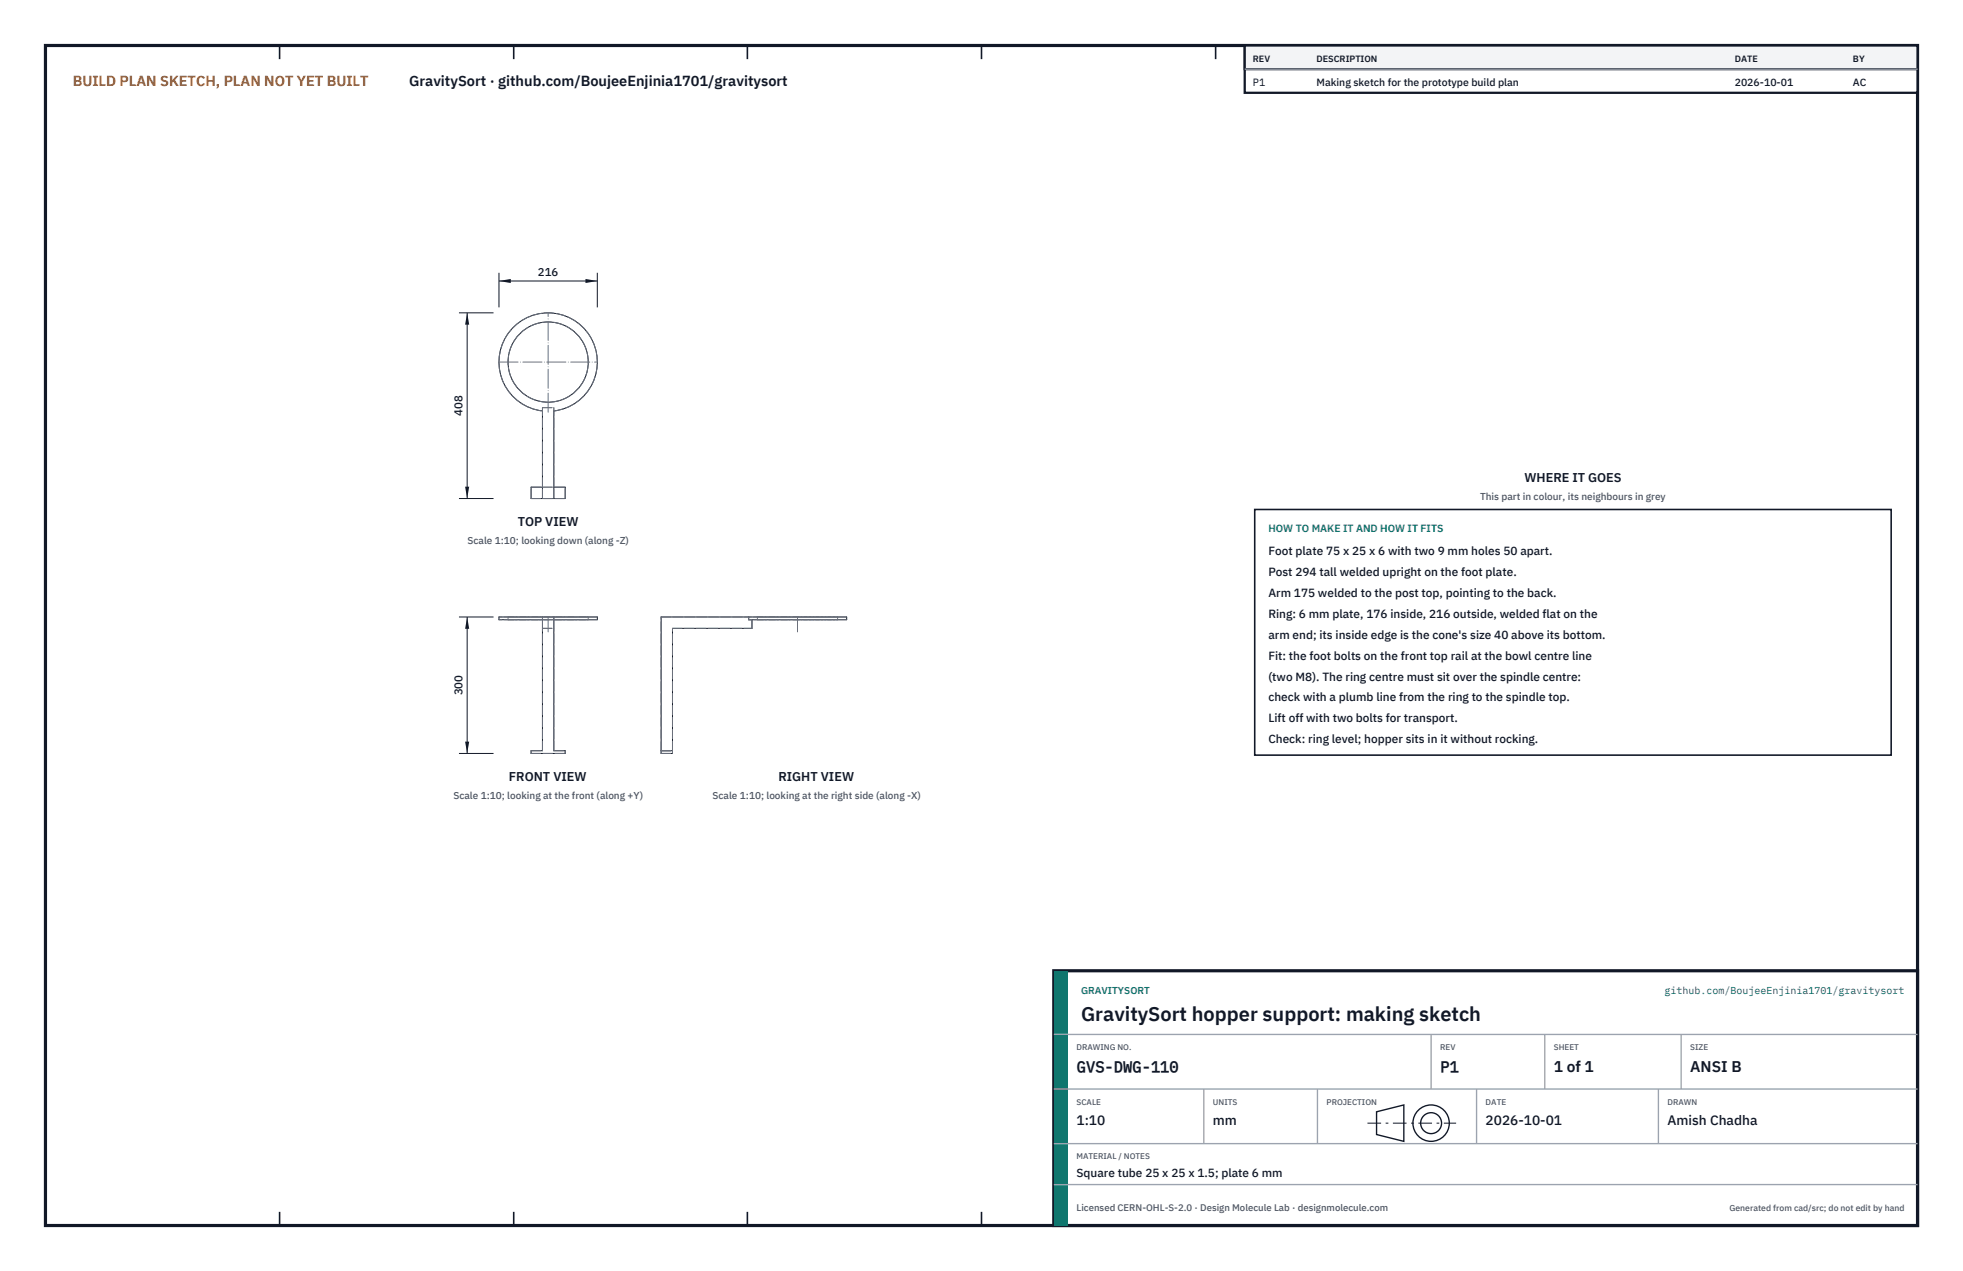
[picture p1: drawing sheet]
<svg xmlns="http://www.w3.org/2000/svg" width="432mm" height="279mm" viewBox="0 0 432 279" stroke-linecap="round" stroke-linejoin="round" font-family="sans-serif">
<defs><g id="words">
<text font-size="4.4" fill="#111827" x="237.8" y="224.4">GravitySort hopper support: making sketch</text>
<g font-size="3.4" fill="#111827">
<text x="236.8" y="235.6">GVS-DWG-110</text>
<text x="316.8" y="235.6">P1</text>
<text x="341.8" y="235.6">1 of 1</text>
<text x="371.8" y="235.6">ANSI B</text>
</g>
<text font-size="3.2" fill="#b45309" x="16" y="19">BUILD PLAN SKETCH, PLAN NOT YET BUILT</text>
<text font-size="3.2" fill="#111827" x="90" y="19">GravitySort · github.com/BoujeeEnjinia1701/gravitysort</text>
<g font-size="3" fill="#111827">
<text x="236.8" y="247.2">1:10</text>
<text x="266.8" y="247.2">mm</text>
<text x="326.8" y="247.2">2026-10-01</text>
<text x="366.8" y="247.2">Amish Chadha</text>
</g>
<g font-size="2.8" fill="#111827">
<text x="335.3" y="106">WHERE IT GOES</text>
<text x="113.9" y="115.6">TOP VIEW</text>
<text x="112" y="171.6">FRONT VIEW</text>
<text x="171.2" y="171.6">RIGHT VIEW</text>
</g>
<g font-size="2.6" fill="#111827">
<text x="279" y="122">Foot plate 75 x 25 x 6 with two 9 mm holes 50 apart.</text>
<text x="279" y="126.6">Post 294 tall welded upright on the foot plate.</text>
<text x="279" y="131.2">Arm 175 welded to the post top, pointing to the back.</text>
<text x="279" y="135.8">Ring: 6 mm plate, 176 inside, 216 outside, welded flat on the</text>
<text x="279" y="140.4">arm end; its inside edge is the cone's size 40 above its bottom.</text>
<text x="279" y="145">Fit: the foot bolts on the front top rail at the bowl centre line</text>
<text x="279" y="149.6">(two M8). The ring centre must sit over the spindle centre:</text>
<text x="279" y="154.2">check with a plumb line from the ring to the spindle top.</text>
<text x="279" y="158.8">Lift off with two bolts for transport.</text>
<text x="279" y="163.4">Check: ring level; hopper sits in it without rocking.</text>
<text x="236.8" y="258.8">Square tube 25 x 25 x 1.5; plate 6 mm</text>
</g>
<g font-size="2.5" fill="#111827">
<text x="118.3" y="60.8">216</text>
<text x="101.8" y="91.4" transform="rotate(-90 101.8 91.4)">408</text>
<text x="101.8" y="152.9" transform="rotate(-90 101.8 152.9)">300</text>
</g>
<g font-size="2.3" fill="#111827">
<text x="275.6" y="18.8">P1</text>
<text x="289.6" y="18.8">Making sketch for the prototype build plan</text>
<text x="381.6" y="18.8">2026-10-01</text>
<text x="407.6" y="18.8">AC</text>
</g>
<text font-size="2.3" fill="#0f766e" x="279" y="117">HOW TO MAKE IT AND HOW IT FITS</text>
<g font-size="2.2" fill="#4b5563">
<text x="325.6" y="110">This part in colour, its neighbours in grey</text>
<text x="102.8" y="119.6">Scale 1:10; looking down (along -Z)</text>
<text x="99.7" y="175.6">Scale 1:10; looking at the front (along +Y)</text>
<text x="156.7" y="175.6">Scale 1:10; looking at the right side (along -X)</text>
</g>
<g font-size="2.2" fill="#0f766e">
<text x="237.8" y="218.4">GRAVITYSORT</text>
<text x="366.2" y="218.4">github.com/BoujeeEnjinia1701/gravitysort</text>
</g>
<text font-size="2.1" fill="#4b5563" x="236.8" y="266.2">Licensed CERN-OHL-S-2.0 · Design Molecule Lab · designmolecule.com</text>
<g font-size="2" fill="#111827">
<text x="275.6" y="13.6">REV</text>
<text x="289.6" y="13.6">DESCRIPTION</text>
<text x="381.6" y="13.6">DATE</text>
<text x="407.6" y="13.6">BY</text>
</g>
<text font-size="1.9" fill="#4b5563" x="380.4" y="266.2">Generated from cad/src; do not edit by hand</text>
<g font-size="1.8" fill="#4b5563">
<text x="236.8" y="230.8">DRAWING NO.</text>
<text x="316.8" y="230.8">REV</text>
<text x="341.8" y="230.8">SHEET</text>
<text x="371.8" y="230.8">SIZE</text>
<text x="236.8" y="242.8">SCALE</text>
<text x="266.8" y="242.8">UNITS</text>
<text x="291.8" y="242.8">PROJECTION</text>
<text x="326.8" y="242.8">DATE</text>
<text x="366.8" y="242.8">DRAWN</text>
<text x="236.8" y="254.8">MATERIAL / NOTES</text>
</g>
</g></defs>
<path d="M10 10h411.8v259.4h-411.8z" fill="none" stroke="#111827" stroke-width=".7" stroke-linecap="butt"/>
<g fill="none" stroke="#111827" stroke-width=".35">
<path d="M61.5 10v3M113 10v3M164.4 10v3M215.9 10v3M267.4 10v3M318.9 10v3M370.3 10v3M61.5 266.4v3M113 266.4v3M164.4 266.4v3M215.9 266.4v3M267.4 266.4v3"/>
<path d="M318.9 266.4v3M370.3 266.4v3"/>
</g>
<g fill="none" stroke="#111727" stroke-width=".22">
<path d="M119.3 109.6v-19.3a10.8 10.8 0 0 1-7.9-16.5 10.8 10.8 0 0 1 18.3 0 10.8 10.8 0 0 1-7.9 16.5v19.3M119.3 107.1h-2.5v2.5h7.5v-2.5h-2.5M119.3 135.6v29.4h-2.5v.6h7.5v-.6h-2.5v-29.4M119.3 136.2h-9.5v-.6h21.6v.6h-9.6M164.7 135.6v.6h21.5v-.6h-40.8v30h2.5v-27.5h17.5v-1.9M145.4 165h2.5"/>
<circle cx="120.6" cy="79.6" r="8.8"/>
</g>
<g fill="none" stroke="#6a7180" stroke-width=".22" stroke-dasharray="2.1 .5">
<path d="M119.3 89.6h2.5M119.3 89.6v.7M121.8 89.6v.7M121.8 90.3a10.8 10.8 0 0 0 7.9-16.5 10.8 10.8 0 0 0-18.3 0 10.8 10.8 0 0 0 7.9 16.5M116.8 109.6v-2.5M116.8 107.1h7.5M116.8 109.6h7.5M119.3 107.1v-17.5M119.3 107.1h2.5M119.3 109.6v-2.5M121.8 109.6v-2.5M121.8 107.1v-17.5"/>
<path d="M124.3 109.6v-2.5M111.8 136.2h17.6M111.8 135.6h17.6M111.8 136.2v-.6M119.3 138.1h2.5M119.3 136.2v-.6M119.3 138.1v-1.9M119.3 136.2h2.5M121.8 136.2v-.6M121.8 138.1v-1.9M129.4 136.2h-17.6M129.4 135.6h-17.6"/>
<path d="M129.4 136.2v-.6M131.4 136.2h-21.6M131.4 135.6h-21.6M145.4 135.6h19.3M147.9 138.1h17.5M164.7 136.2v-.6M165.4 136.2h-.7M165.4 138.1v-1.9M166.6 136.2h8.8M166.6 135.6h8.8M166.6 136.2v-.6M175.4 136.2h8.8"/>
<path d="M175.4 135.6h8.8M184.2 136.2h-17.6M184.2 135.6h-17.6M184.2 136.2v-.6M186.2 136.2h-21.5M186.2 135.6h-21.5M116.8 165.6v-.6M116.8 165.6h7.5M116.8 165h2.5M119.3 165v-26.9M121.8 165h2.5M121.8 165v-26.9"/>
<path d="M124.3 165.6v-.6M145.4 165.6v-.6M145.4 165h2.5M145.4 165.6h2.5M145.4 165v-29.4M147.9 165.6v-.6M147.9 165v-26.9"/>
<circle cx="120.6" cy="79.6" r="8.8"/>
</g>
<path d="M109.8 79.6h21.6M120.6 90.6v-21.8M120.6 138.9v-3.3M175.4 138.9v-3.3" fill="none" stroke="#6a7180" stroke-width=".22" stroke-dasharray="4.2 .5 0 .5"/>
<path d="M109.8 60v7.6M131.4 60v7.6M109.8 61.8h21.6" fill="none" stroke="#111827" stroke-width=".22"/>
<path d="M109.8 61.8l2.6-.5v.9zM128.8 61.3v.9l2.6-.4z" fill="#111827"/>
<path d="M101 68.8h7.6M102.8 68.8v40.8M101 109.6h7.6" fill="none" stroke="#111827" stroke-width=".22"/>
<path d="M102.8 68.8l-.5 2.6h.9zM102.3 107h.9l-.4 2.6z" fill="#111827"/>
<path d="M101 135.6h7.6M102.8 135.6v30M101 165.6h7.6" fill="none" stroke="#111827" stroke-width=".22"/>
<path d="M102.8 135.6l-.5 2.6h.9zM102.3 163h.9l-.4 2.6z" fill="#111827"/>
<path d="M276 112h140v54h-140z" fill="#fff" stroke="#111827" stroke-width=".35"/>
<path d="M273.8 10h148v10.4h-148z" fill="#fff" stroke="#111827" stroke-width=".5"/>
<path d="M273.8 10h148v5.2h-148z" fill="#f3f4f6" stroke="#111827" stroke-width=".5"/>
<path d="M273.8 15.2h148" fill="none" stroke="#9ca3af" stroke-width=".3"/>
<path d="M231.8 213.4h190v56h-190z" fill="#fff" stroke="#111827" stroke-width=".7" stroke-linecap="butt"/>
<path d="M231.8 213.4h3v56h-3z" fill="#0f766e"/>
<path d="M231.8 227.4h190M231.8 239.4h190M264.8 239.4v12M289.8 239.4v12M314.8 227.4v12M324.8 239.4v12M339.8 227.4v12M364.8 239.4v12M369.8 227.4v12M231.8 251.4h190M231.8 260.4h190" fill="none" stroke="#9ca3af" stroke-width=".3"/>
<g fill="none" stroke="#111827" stroke-width=".3">
<path d="M302.8 244.4l6-1.5v8l-6-1.5z"/>
<circle cx="314.8" cy="246.9" r="4"/>
<circle cx="314.8" cy="246.9" r="2.3"/>
</g>
<path d="M300.8 246.9h19.5" fill="none" stroke="#111827" stroke-width=".22" stroke-dasharray="3 1 .6 1" stroke-linecap="butt"/>
<use href="#words"/>
</svg>
